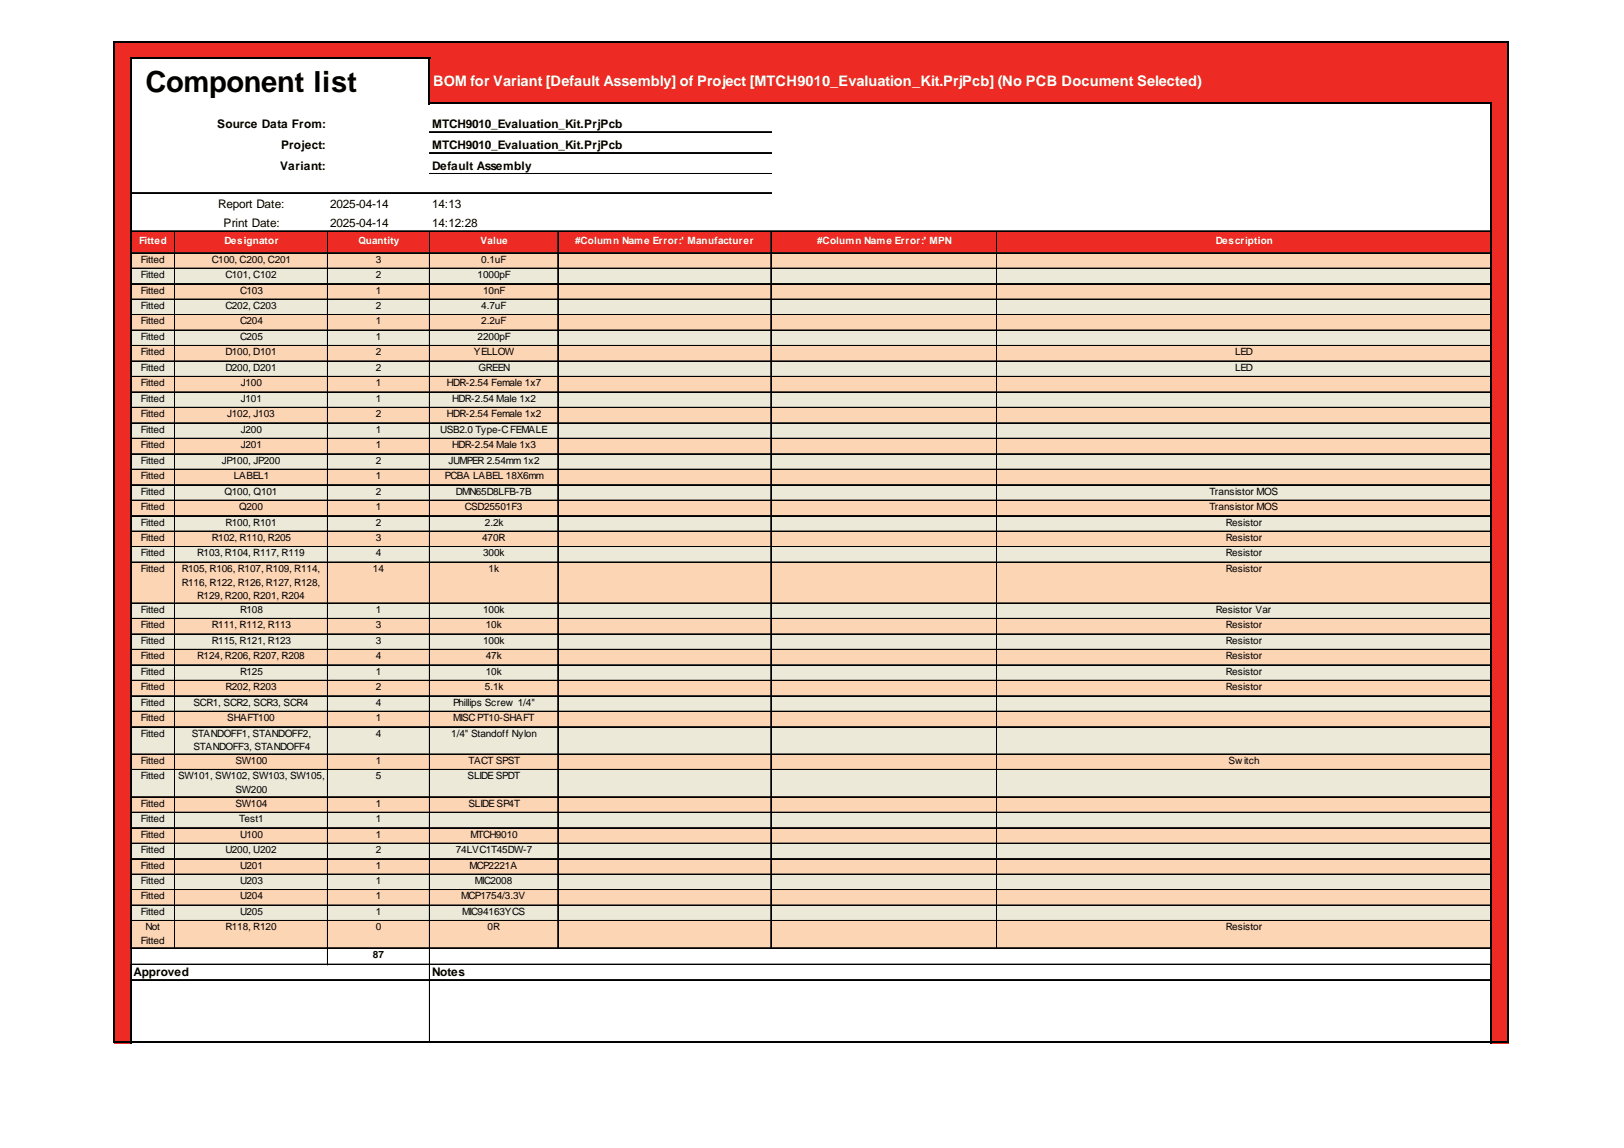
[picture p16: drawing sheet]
<svg xmlns="http://www.w3.org/2000/svg" width="297mm" height="210mm" viewBox="0 0 297 210" stroke-linecap="round" stroke-linejoin="round" font-family="sans-serif">
<defs><g id="words">
<text font-size="5.3" x="26.6" y="16.7">Component list</text>
<text font-size="2.7" fill="#fff" x="79.2" y="15.7">BOM for Variant [Default Assembly] of Project [MTCH9010_Evaluation_Kit.PrjPcb] (No PCB Document Selected)</text>
<g font-size="2.2">
<text x="39.7" y="23.4">Source Data From:</text>
<text x="79" y="23.4">MTCH9010_Evaluation_Kit.PrjPcb</text>
<text x="51.4" y="27.2">Project:</text>
<text x="79" y="27.2">MTCH9010_Evaluation_Kit.PrjPcb</text>
<text x="51.2" y="31">Variant:</text>
<text x="79" y="31">Default Assembly</text>
<text x="39.9" y="38">Report Date:</text>
<text x="40.9" y="41.5">Print Date:</text>
<text x="60.4" y="38">2025-04-14</text>
<text x="60.4" y="41.5">2025-04-14</text>
<text x="79" y="38">14:13</text>
<text x="79" y="41.5">14:12:28</text>
<text x="24.4" y="178.4">Approved</text>
<text x="79" y="178.4">Notes</text>
</g>
<g font-size="1.8" fill="#fff">
<text x="25.4" y="44.7">Fitted</text>
<text x="41.1" y="44.7">Designator</text>
<text x="65.6" y="44.7">Quantity</text>
<text x="87.9" y="44.7">Value</text>
<text x="105.2" y="44.7">#Column Name Error:' Manufacturer</text>
<text x="149.5" y="44.7">#Column Name Error:' MPN</text>
<text x="222.4" y="44.7">Description</text>
</g>
<g font-size="1.8">
<text x="25.8" y="48">Fitted</text>
<text x="25.8" y="50.8">Fitted</text>
<text x="25.8" y="53.7">Fitted</text>
<text x="38.7" y="48">C100, C200, C201</text>
<text x="41.2" y="50.8">C101, C102</text>
<text x="43.9" y="53.7">C103</text>
<text x="68.7" y="48">3</text>
<text x="68.7" y="50.8">2</text>
<text x="68.7" y="53.7">1</text>
<text x="87.4" y="50.8">1000pF</text>
<text x="88" y="48">0.1uF</text>
<text x="88.4" y="53.7">10nF</text>
<text x="25.8" y="56.5">Fitted</text>
<text x="25.8" y="59.3">Fitted</text>
<text x="41.2" y="56.5">C202, C203</text>
<text x="43.9" y="59.3">C204</text>
<text x="68.7" y="56.5">2</text>
<text x="68.7" y="59.3">1</text>
<text x="88" y="56.5">4.7uF</text>
<text x="88" y="59.3">2.2uF</text>
<text x="25.8" y="62.2">Fitted</text>
<text x="25.8" y="65">Fitted</text>
<text x="41.2" y="65">D100, D101</text>
<text x="43.9" y="62.2">C205</text>
<text x="68.7" y="62.2">1</text>
<text x="68.7" y="65">2</text>
<text x="86.7" y="65">YELLOW</text>
<text x="87.4" y="62.2">2200pF</text>
<text x="225.9" y="65">LED</text>
<text x="25.8" y="67.8">Fitted</text>
<text x="25.8" y="70.6">Fitted</text>
<text x="41.2" y="67.8">D200, D201</text>
<text x="44.1" y="70.6">J100</text>
<text x="68.7" y="67.8">2</text>
<text x="68.7" y="70.6">1</text>
<text x="81.7" y="70.6">HDR-2.54 Female 1x7</text>
<text x="87.5" y="67.8">GREEN</text>
<text x="225.9" y="67.8">LED</text>
<text x="25.8" y="73.5">Fitted</text>
<text x="25.8" y="76.3">Fitted</text>
<text x="41.6" y="76.3">J102, J103</text>
<text x="44.1" y="73.5">J101</text>
<text x="68.7" y="73.5">1</text>
<text x="68.7" y="76.3">2</text>
<text x="81.7" y="76.3">HDR-2.54 Female 1x2</text>
<text x="82.7" y="73.5">HDR-2.54 Male 1x2</text>
<text x="25.8" y="79.1">Fitted</text>
<text x="25.8" y="82">Fitted</text>
<text x="44.1" y="79.1">J200</text>
<text x="44.1" y="82">J201</text>
<text x="68.7" y="79.1">1</text>
<text x="68.7" y="82">1</text>
<text x="80.5" y="79.1">USB2.0 Type-CFEMALE</text>
<text x="82.7" y="82">HDR-2.54 Male 1x3</text>
<text x="25.8" y="84.8">Fitted</text>
<text x="25.8" y="87.6">Fitted</text>
<text x="40.6" y="84.8">JP100, JP200</text>
<text x="42.7" y="87.6">LABEL1</text>
<text x="68.7" y="84.8">2</text>
<text x="68.7" y="87.6">1</text>
<text x="81.4" y="87.6">PCBA LABEL 18X6mm</text>
<text x="82" y="84.8">JUMPER 2.54mm1x2</text>
<text x="25.8" y="90.4">Fitted</text>
<text x="25.8" y="93.3">Fitted</text>
<text x="41.1" y="90.4">Q100, Q101</text>
<text x="43.7" y="93.3">Q200</text>
<text x="68.7" y="90.4">2</text>
<text x="68.7" y="93.3">1</text>
<text x="83.4" y="90.4">DMN65D8LFB-7B</text>
<text x="85" y="93.3">CSD25501F3</text>
<text x="221.2" y="90.4">Transistor MOS</text>
<text x="221.2" y="93.3">Transistor MOS</text>
<text x="25.8" y="96.1">Fitted</text>
<text x="25.8" y="98.9">Fitted</text>
<text x="25.8" y="101.7">Fitted</text>
<text x="36.1" y="101.7">R103, R104, R117, R119</text>
<text x="38.7" y="98.9">R102, R110, R205</text>
<text x="41.2" y="96.1">R100, R101</text>
<text x="68.7" y="96.1">2</text>
<text x="68.7" y="98.9">3</text>
<text x="68.7" y="101.7">4</text>
<text x="88.2" y="98.9">470R</text>
<text x="88.4" y="101.7">300k</text>
<text x="88.7" y="96.1">2.2k</text>
<text x="224.2" y="96.1">Resistor</text>
<text x="224.2" y="98.9">Resistor</text>
<text x="224.2" y="101.7">Resistor</text>
<text x="25.8" y="104.6">Fitted</text>
<text x="33.3" y="104.6">R105, R106, R107, R109, R114,</text>
<text x="33.3" y="107.1">R116, R122, R126, R127, R128,</text>
<text x="68.2" y="104.6">14</text>
<text x="89.4" y="104.6">1k</text>
<text x="224.2" y="104.6">Resistor</text>
<text x="25.8" y="112.1">Fitted</text>
<text x="36.1" y="109.6">R129, R200, R201, R204</text>
<text x="43.9" y="112.1">R108</text>
<text x="68.7" y="112.1">1</text>
<text x="88.4" y="112.1">100k</text>
<text x="222.4" y="112.1">Resistor Var</text>
<text x="25.8" y="114.9">Fitted</text>
<text x="25.8" y="117.7">Fitted</text>
<text x="38.7" y="114.9">R111, R112, R113</text>
<text x="38.7" y="117.7">R115, R121, R123</text>
<text x="68.7" y="114.9">3</text>
<text x="68.7" y="117.7">3</text>
<text x="88.4" y="117.7">100k</text>
<text x="88.9" y="114.9">10k</text>
<text x="224.2" y="114.9">Resistor</text>
<text x="224.2" y="117.7">Resistor</text>
<text x="25.8" y="120.5">Fitted</text>
<text x="25.8" y="123.4">Fitted</text>
<text x="36.1" y="120.5">R124, R206, R207, R208</text>
<text x="43.9" y="123.4">R125</text>
<text x="68.7" y="120.5">4</text>
<text x="68.7" y="123.4">1</text>
<text x="88.9" y="120.5">47k</text>
<text x="88.9" y="123.4">10k</text>
<text x="224.2" y="120.5">Resistor</text>
<text x="224.2" y="123.4">Resistor</text>
<text x="25.8" y="126.2">Fitted</text>
<text x="25.8" y="129">Fitted</text>
<text x="25.8" y="131.9">Fitted</text>
<text x="35.4" y="129">SCR1, SCR2, SCR3, SCR4</text>
<text x="41.2" y="126.2">R202, R203</text>
<text x="41.6" y="131.9">SHAFT100</text>
<text x="68.7" y="126.2">2</text>
<text x="68.7" y="129">4</text>
<text x="68.7" y="131.9">1</text>
<text x="82.9" y="129">Phillips Screw 1/4&quot;</text>
<text x="82.9" y="131.9">MISCPT10-SHAFT</text>
<text x="88.7" y="126.2">5.1k</text>
<text x="224.2" y="126.2">Resistor</text>
<text x="25.8" y="134.7">Fitted</text>
<text x="35.1" y="134.7">STANDOFF1, STANDOFF2,</text>
<text x="35.4" y="137.2">STANDOFF3, STANDOFF4</text>
<text x="68.7" y="134.7">4</text>
<text x="82.5" y="134.7">1/4&quot; Standoff Nylon</text>
<text x="25.8" y="139.7">Fitted</text>
<text x="25.8" y="142.5">Fitted</text>
<text x="32.6" y="142.5">SW101, SW102, SW103, SW105,</text>
<text x="43.1" y="139.7">SW100</text>
<text x="68.7" y="139.7">1</text>
<text x="68.7" y="142.5">5</text>
<text x="85.5" y="142.5">SLIDESPDT</text>
<text x="85.7" y="139.7">TACT SPST</text>
<text x="224.7" y="139.7">Sw itch</text>
<text x="25.8" y="147.5">Fitted</text>
<text x="43.1" y="145">SW200</text>
<text x="43.1" y="147.5">SW104</text>
<text x="68.7" y="147.5">1</text>
<text x="85.7" y="147.5">SLIDESP4T</text>
<text x="25.8" y="150.3">Fitted</text>
<text x="25.8" y="153.2">Fitted</text>
<text x="25.8" y="156">Fitted</text>
<text x="41.2" y="156">U200, U202</text>
<text x="43.7" y="150.3">Test1</text>
<text x="43.9" y="153.2">U100</text>
<text x="68.7" y="150.3">1</text>
<text x="68.7" y="153.2">1</text>
<text x="68.7" y="156">2</text>
<text x="83.4" y="156">74LVC1T45DW-7</text>
<text x="86" y="153.2">MTCH9010</text>
<text x="25.8" y="158.8">Fitted</text>
<text x="25.8" y="161.6">Fitted</text>
<text x="43.9" y="158.8">U201</text>
<text x="43.9" y="161.6">U203</text>
<text x="68.7" y="158.8">1</text>
<text x="68.7" y="161.6">1</text>
<text x="85.9" y="158.8">MCP2221A</text>
<text x="86.9" y="161.6">MIC2008</text>
<text x="25.8" y="164.5">Fitted</text>
<text x="25.8" y="167.3">Fitted</text>
<text x="43.9" y="164.5">U204</text>
<text x="43.9" y="167.3">U205</text>
<text x="68.7" y="164.5">1</text>
<text x="68.7" y="167.3">1</text>
<text x="84.4" y="164.5">MCP1754/3.3V</text>
<text x="84.5" y="167.3">MIC94163YCS</text>
<text x="25.8" y="172.6">Fitted</text>
<text x="26.6" y="170.1">Not</text>
<text x="41.2" y="170.1">R118, R120</text>
<text x="68.7" y="170.1">0</text>
<text x="89.2" y="170.1">0R</text>
<text x="224.2" y="170.1">Resistor</text>
<text x="68.2" y="175.1">87</text>
</g>
</g></defs>
<g fill="#ee2a24">
<path d="M20.9 7.7h255.1v3.1h-255.1z"/>
<path d="M20.9 10.6h3.2v8.5h-3.2z"/>
</g>
<path d="M23.9 10.6h54.8v8.5h-54.8z" fill="#fff"/>
<g fill="#ee2a24">
<path d="M78.5 10.6h197.5v8.5h-197.5z"/>
<path d="M20.9 18.9h3.2v13h-3.2z"/>
</g>
<g fill="#fff">
<path d="M23.9 18.9h36.2v13h-36.2z"/>
<path d="M78.5 18.9h194.3v13h-194.3z"/>
</g>
<g fill="#ee2a24">
<path d="M272.7 18.9h3.3v13h-3.3z"/>
<path d="M20.9 31.7h3.2v10.7h-3.2z"/>
</g>
<path d="M23.9 31.7h248.9v10.7h-248.9z" fill="#fff"/>
<g fill="#ee2a24">
<path d="M272.7 31.7h3.3v10.7h-3.3z"/>
<path d="M20.9 42.2h255.1v4.2h-255.1z"/>
<path d="M20.9 46.2h3.2v3h-3.2z"/>
</g>
<path d="M23.9 46.2h248.9v3h-248.9z" fill="#fcd5b4"/>
<g fill="#ee2a24">
<path d="M272.7 46.2h3.3v3h-3.3z"/>
<path d="M20.9 49h3.2v3h-3.2z"/>
</g>
<path d="M23.9 49h248.9v3h-248.9z" fill="#ece9d8"/>
<g fill="#ee2a24">
<path d="M272.7 49h3.3v3h-3.3z"/>
<path d="M20.9 51.8h3.2v3h-3.2z"/>
</g>
<path d="M23.9 51.8h248.9v3h-248.9z" fill="#fcd5b4"/>
<g fill="#ee2a24">
<path d="M272.7 51.8h3.3v3h-3.3z"/>
<path d="M20.9 54.7h3.2v3h-3.2z"/>
</g>
<path d="M23.9 54.7h248.9v3h-248.9z" fill="#ece9d8"/>
<g fill="#ee2a24">
<path d="M272.7 54.7h3.3v3h-3.3z"/>
<path d="M20.9 57.5h3.2v3h-3.2z"/>
</g>
<path d="M23.9 57.5h248.9v3h-248.9z" fill="#fcd5b4"/>
<g fill="#ee2a24">
<path d="M272.7 57.5h3.3v3h-3.3z"/>
<path d="M20.9 60.3h3.2v3h-3.2z"/>
</g>
<path d="M23.9 60.3h248.9v3h-248.9z" fill="#ece9d8"/>
<g fill="#ee2a24">
<path d="M272.7 60.3h3.3v3h-3.3z"/>
<path d="M20.9 63.2h3.2v3h-3.2z"/>
</g>
<path d="M23.9 63.2h248.9v3h-248.9z" fill="#fcd5b4"/>
<g fill="#ee2a24">
<path d="M272.7 63.2h3.3v3h-3.3z"/>
<path d="M20.9 66h3.2v3h-3.2z"/>
</g>
<path d="M23.9 66h248.9v3h-248.9z" fill="#ece9d8"/>
<g fill="#ee2a24">
<path d="M272.7 66h3.3v3h-3.3z"/>
<path d="M20.9 68.8h3.2v3h-3.2z"/>
</g>
<path d="M23.9 68.8h248.9v3h-248.9z" fill="#fcd5b4"/>
<g fill="#ee2a24">
<path d="M272.7 68.8h3.3v3h-3.3z"/>
<path d="M20.9 71.6h3.2v3h-3.2z"/>
</g>
<path d="M23.9 71.6h248.9v3h-248.9z" fill="#ece9d8"/>
<g fill="#ee2a24">
<path d="M272.7 71.6h3.3v3h-3.3z"/>
<path d="M20.9 74.5h3.2v3h-3.2z"/>
</g>
<path d="M23.9 74.5h248.9v3h-248.9z" fill="#fcd5b4"/>
<g fill="#ee2a24">
<path d="M272.7 74.5h3.3v3h-3.3z"/>
<path d="M20.9 77.3h3.2v3h-3.2z"/>
</g>
<path d="M23.9 77.3h248.9v3h-248.9z" fill="#ece9d8"/>
<g fill="#ee2a24">
<path d="M272.7 77.3h3.3v3h-3.3z"/>
<path d="M20.9 80.1h3.2v3h-3.2z"/>
</g>
<path d="M23.9 80.1h248.9v3h-248.9z" fill="#fcd5b4"/>
<g fill="#ee2a24">
<path d="M272.7 80.1h3.3v3h-3.3z"/>
<path d="M20.9 83h3.2v3h-3.2z"/>
</g>
<path d="M23.9 83h248.9v3h-248.9z" fill="#ece9d8"/>
<g fill="#ee2a24">
<path d="M272.7 83h3.3v3h-3.3z"/>
<path d="M20.9 85.8h3.2v3h-3.2z"/>
</g>
<path d="M23.9 85.8h248.9v3h-248.9z" fill="#fcd5b4"/>
<g fill="#ee2a24">
<path d="M272.7 85.8h3.3v3h-3.3z"/>
<path d="M20.9 88.6h3.2v3h-3.2z"/>
</g>
<path d="M23.9 88.6h248.9v3h-248.9z" fill="#ece9d8"/>
<g fill="#ee2a24">
<path d="M272.7 88.6h3.3v3h-3.3z"/>
<path d="M20.9 91.4h3.2v3h-3.2z"/>
</g>
<path d="M23.9 91.4h248.9v3h-248.9z" fill="#fcd5b4"/>
<g fill="#ee2a24">
<path d="M272.7 91.4h3.3v3h-3.3z"/>
<path d="M20.9 94.3h3.2v3h-3.2z"/>
</g>
<path d="M23.9 94.3h248.9v3h-248.9z" fill="#ece9d8"/>
<g fill="#ee2a24">
<path d="M272.7 94.3h3.3v3h-3.3z"/>
<path d="M20.9 97.1h3.2v3h-3.2z"/>
</g>
<path d="M23.9 97.1h248.9v3h-248.9z" fill="#fcd5b4"/>
<g fill="#ee2a24">
<path d="M272.7 97.1h3.3v3h-3.3z"/>
<path d="M20.9 99.9h3.2v3h-3.2z"/>
</g>
<path d="M23.9 99.9h248.9v3h-248.9z" fill="#ece9d8"/>
<g fill="#ee2a24">
<path d="M272.7 99.9h3.3v3h-3.3z"/>
<path d="M20.9 102.8h3.2v7.6h-3.2z"/>
</g>
<path d="M23.9 102.8h248.9v7.6h-248.9z" fill="#fcd5b4"/>
<g fill="#ee2a24">
<path d="M272.7 102.8h3.3v7.6h-3.3z"/>
<path d="M20.9 110.2h3.2v3h-3.2z"/>
</g>
<path d="M23.9 110.2h248.9v3h-248.9z" fill="#ece9d8"/>
<g fill="#ee2a24">
<path d="M272.7 110.2h3.3v3h-3.3z"/>
<path d="M20.9 113.1h3.2v3h-3.2z"/>
</g>
<path d="M23.9 113.1h248.9v3h-248.9z" fill="#fcd5b4"/>
<g fill="#ee2a24">
<path d="M272.7 113.1h3.3v3h-3.3z"/>
<path d="M20.9 115.9h3.2v3h-3.2z"/>
</g>
<path d="M23.9 115.9h248.9v3h-248.9z" fill="#ece9d8"/>
<g fill="#ee2a24">
<path d="M272.7 115.9h3.3v3h-3.3z"/>
<path d="M20.9 118.7h3.2v3h-3.2z"/>
</g>
<path d="M23.9 118.7h248.9v3h-248.9z" fill="#fcd5b4"/>
<g fill="#ee2a24">
<path d="M272.7 118.7h3.3v3h-3.3z"/>
<path d="M20.9 121.6h3.2v2.9h-3.2z"/>
</g>
<path d="M23.9 121.6h248.9v2.9h-248.9z" fill="#ece9d8"/>
<g fill="#ee2a24">
<path d="M272.7 121.6h3.3v2.9h-3.3z"/>
<path d="M20.9 124.4h3.2v3h-3.2z"/>
</g>
<path d="M23.9 124.4h248.9v3h-248.9z" fill="#fcd5b4"/>
<g fill="#ee2a24">
<path d="M272.7 124.4h3.3v3h-3.3z"/>
<path d="M20.9 127.2h3.2v3h-3.2z"/>
</g>
<path d="M23.9 127.2h248.9v3h-248.9z" fill="#ece9d8"/>
<g fill="#ee2a24">
<path d="M272.7 127.2h3.3v3h-3.3z"/>
<path d="M20.9 130h3.2v3h-3.2z"/>
</g>
<path d="M23.9 130h248.9v3h-248.9z" fill="#fcd5b4"/>
<g fill="#ee2a24">
<path d="M272.7 130h3.3v3h-3.3z"/>
<path d="M20.9 132.9h3.2v5.1h-3.2z"/>
</g>
<path d="M23.9 132.9h248.9v5.1h-248.9z" fill="#ece9d8"/>
<g fill="#ee2a24">
<path d="M272.7 132.9h3.3v5.1h-3.3z"/>
<path d="M20.9 137.9h3.2v2.9h-3.2z"/>
</g>
<path d="M23.9 137.9h248.9v2.9h-248.9z" fill="#fcd5b4"/>
<g fill="#ee2a24">
<path d="M272.7 137.9h3.3v2.9h-3.3z"/>
<path d="M20.9 140.7h3.2v5.1h-3.2z"/>
</g>
<path d="M23.9 140.7h248.9v5.1h-248.9z" fill="#ece9d8"/>
<g fill="#ee2a24">
<path d="M272.7 140.7h3.3v5.1h-3.3z"/>
<path d="M20.9 145.7h3.2v3h-3.2z"/>
</g>
<path d="M23.9 145.7h248.9v3h-248.9z" fill="#fcd5b4"/>
<g fill="#ee2a24">
<path d="M272.7 145.7h3.3v3h-3.3z"/>
<path d="M20.9 148.5h3.2v3h-3.2z"/>
</g>
<path d="M23.9 148.5h248.9v3h-248.9z" fill="#ece9d8"/>
<g fill="#ee2a24">
<path d="M272.7 148.5h3.3v3h-3.3z"/>
<path d="M20.9 151.3h3.2v3h-3.2z"/>
</g>
<path d="M23.9 151.3h248.9v3h-248.9z" fill="#fcd5b4"/>
<g fill="#ee2a24">
<path d="M272.7 151.3h3.3v3h-3.3z"/>
<path d="M20.9 154.2h3.2v3h-3.2z"/>
</g>
<path d="M23.9 154.2h248.9v3h-248.9z" fill="#ece9d8"/>
<g fill="#ee2a24">
<path d="M272.7 154.2h3.3v3h-3.3z"/>
<path d="M20.9 157h3.2v3h-3.2z"/>
</g>
<path d="M23.9 157h248.9v3h-248.9z" fill="#fcd5b4"/>
<g fill="#ee2a24">
<path d="M272.7 157h3.3v3h-3.3z"/>
<path d="M20.9 159.8h3.2v3h-3.2z"/>
</g>
<path d="M23.9 159.8h248.9v3h-248.9z" fill="#ece9d8"/>
<g fill="#ee2a24">
<path d="M272.7 159.8h3.3v3h-3.3z"/>
<path d="M20.9 162.6h3.2v3h-3.2z"/>
</g>
<path d="M23.9 162.6h248.9v3h-248.9z" fill="#fcd5b4"/>
<g fill="#ee2a24">
<path d="M272.7 162.6h3.3v3h-3.3z"/>
<path d="M20.9 165.5h3.2v3h-3.2z"/>
</g>
<path d="M23.9 165.5h248.9v3h-248.9z" fill="#ece9d8"/>
<g fill="#ee2a24">
<path d="M272.7 165.5h3.3v3h-3.3z"/>
<path d="M20.9 168.3h3.2v5.2h-3.2z"/>
</g>
<path d="M23.9 168.3h248.9v5.2h-248.9z" fill="#fcd5b4"/>
<g fill="#ee2a24">
<path d="M272.7 168.3h3.3v5.2h-3.3z"/>
<path d="M20.9 173.3h3.2v17.5h-3.2z"/>
<path d="M272.7 173.3h3.3v17.5h-3.3z"/>
</g>
<path d="M23.9 10.4v163.1M24.1 10.6h54.6M78.5 10.8v8.3M78.7 18.9h194.1M272.7 19.1v154.4M275.8 7.8v183M23.9 176.3v14.5M272.7 176.3v14.5M20.9 190.6h255.1" fill="none" stroke="#000" stroke-width=".33"/>
<g fill="none" stroke="#000" stroke-width=".18">
<path d="M24.1 35.2h117M24.1 35.3h117M78.5 24.1h62.6M78.5 24.2h62.6M78.5 27.9h62.6M78.5 28h62.6M78.5 31.7h62.6M78.5 31.8h62.6M24.1 49h7.8M24.1 49.1h7.8M24.1 51.8h7.8M24.1 51.9h7.8"/>
<path d="M24.1 54.7h7.8M24.1 54.8h7.8M24.1 57.5h7.8M24.1 57.6h7.8M24.1 42.2h248.4M24.1 42.3h248.4M24.1 46.2h248.4M24.1 46.3h248.4M31.9 42.4v131.1M32 42.4v131.1M32.1 49h27.8M32.1 49.1h27.8"/>
<path d="M32.1 51.8h27.8M32.1 51.9h27.8M32.1 54.7h27.8M32.1 54.8h27.8M32.1 57.5h27.8M32.1 57.6h27.8M59.9 42.4v134M60 42.4v134M60.1 49h18.4M60.1 49.1h18.4M60.1 51.8h18.4M60.1 51.9h18.4"/>
<path d="M60.1 54.7h18.4M60.1 54.8h18.4M60.1 57.5h18.4M60.1 57.6h18.4M78.5 42.4v148M78.6 42.4v148M78.7 49h23.3M78.7 49.1h23.3M78.7 51.8h23.3M78.7 51.9h23.3M78.7 54.7h23.3M78.7 54.8h23.3"/>
<path d="M78.7 57.5h23.3M78.7 57.6h23.3M102 42.4v131.1M102.1 42.4v131.1M102.2 49h38.8M102.2 49.1h38.8M102.2 51.8h38.8M102.2 51.9h38.8M102.2 54.7h38.8M102.2 54.8h38.8M102.2 57.5h38.8M102.2 57.6h38.8"/>
<path d="M141 42.4v131.1M141.1 42.4v131.1M141.1 49h41.2M141.1 49.1h41.2M141.1 51.8h41.2M141.1 51.9h41.2M141.1 54.7h41.2M141.1 54.8h41.2M141.1 57.5h41.2M141.1 57.6h41.2M182.3 42.4v131.1M182.4 42.4v131.1"/>
<path d="M182.4 49h90.1M182.4 49.1h90.1M182.4 51.8h90.1M182.4 51.9h90.1M182.4 54.7h90.1M182.4 54.8h90.1M182.4 57.5h90.1M182.4 57.6h90.1M24.1 60.3h7.8M24.1 60.4h7.8M24.1 63.2h7.8M24.1 66h7.8"/>
<path d="M24.1 66.1h7.8M24.1 68.8h7.8M24.1 68.9h7.8M24.1 71.6h7.8M24.1 71.7h7.8M24.1 74.5h7.8M24.1 74.6h7.8M24.1 77.3h7.8M24.1 77.4h7.8M32.1 60.3h27.8M32.1 60.4h27.8M32.1 63.2h27.8"/>
<path d="M32.1 66h27.8M32.1 66.1h27.8M32.1 68.8h27.8M32.1 68.9h27.8M32.1 71.6h27.8M32.1 71.7h27.8M32.1 74.5h27.8M32.1 74.6h27.8M32.1 77.3h27.8M32.1 77.4h27.8M60.1 60.3h18.4M60.1 60.4h18.4"/>
<path d="M60.1 63.2h18.4M60.1 66h18.4M60.1 66.1h18.4M60.1 68.8h18.4M60.1 68.9h18.4M60.1 71.6h18.4M60.1 71.7h18.4M60.1 74.5h18.4M60.1 74.6h18.4M60.1 77.3h18.4M60.1 77.4h18.4M78.7 60.3h23.3"/>
<path d="M78.7 60.4h23.3M78.7 63.2h23.3M78.7 66h23.3M78.7 66.1h23.3M78.7 68.8h23.3M78.7 68.9h23.3M78.7 71.6h23.3M78.7 71.7h23.3M78.7 74.5h23.3M78.7 74.6h23.3M78.7 77.3h23.3M78.7 77.4h23.3"/>
<path d="M102.2 60.3h38.8M102.2 60.4h38.8M102.2 63.2h38.8M102.2 66h38.8M102.2 66.1h38.8M102.2 68.8h38.8M102.2 68.9h38.8M102.2 71.6h38.8M102.2 71.7h38.8M102.2 74.5h38.8M102.2 74.6h38.8M102.2 77.3h38.8"/>
<path d="M102.2 77.4h38.8M141.1 60.3h41.2M141.1 60.4h41.2M141.1 63.2h41.2M141.1 66h41.2M141.1 66.1h41.2M141.1 68.8h41.2M141.1 68.9h41.2M141.1 71.6h41.2M141.1 71.7h41.2M141.1 74.5h41.2M141.1 74.6h41.2"/>
<path d="M141.1 77.3h41.2M141.1 77.4h41.2M182.4 60.3h90.1M182.4 60.4h90.1M182.4 63.2h90.1M182.4 66h90.1M182.4 66.1h90.1M182.4 68.8h90.1M182.4 68.9h90.1M182.4 71.6h90.1M182.4 71.7h90.1M182.4 74.5h90.1"/>
<path d="M182.4 74.6h90.1M182.4 77.3h90.1M182.4 77.4h90.1M24.1 80.1h7.8M24.1 80.2h7.8M24.1 83h7.8M24.1 85.8h7.8M24.1 85.9h7.8M24.1 88.6h7.8M24.1 88.7h7.8M24.1 91.4h7.8M24.1 91.5h7.8"/>
<path d="M24.1 94.3h7.8M24.1 94.4h7.8M24.1 97.1h7.8M24.1 97.2h7.8M24.1 99.9h7.8M32.1 80.1h27.8M32.1 80.2h27.8M32.1 83h27.8M32.1 85.8h27.8M32.1 85.9h27.8M32.1 88.6h27.8M32.1 88.7h27.8"/>
<path d="M32.1 91.4h27.8M32.1 91.5h27.8M32.1 94.3h27.8M32.1 94.4h27.8M32.1 97.1h27.8M32.1 97.2h27.8M32.1 99.9h27.8M60.1 80.1h18.4M60.1 80.2h18.4M60.1 83h18.4M60.1 85.8h18.4M60.1 85.9h18.4"/>
<path d="M60.1 88.6h18.4M60.1 88.7h18.4M60.1 91.4h18.4M60.1 91.5h18.4M60.1 94.3h18.4M60.1 94.4h18.4M60.1 97.1h18.4M60.1 97.2h18.4M60.1 99.9h18.4M78.7 80.1h23.3M78.7 80.2h23.3M78.7 83h23.3"/>
<path d="M78.7 85.8h23.3M78.7 85.9h23.3M78.7 88.6h23.3M78.7 88.7h23.3M78.7 91.4h23.3M78.7 91.5h23.3M78.7 94.3h23.3M78.7 94.4h23.3M78.7 97.1h23.3M78.7 97.2h23.3M78.7 99.9h23.3M102.2 80.1h38.8"/>
<path d="M102.2 80.2h38.8M102.2 83h38.8M102.2 85.8h38.8M102.2 85.9h38.8M102.2 88.6h38.8M102.2 88.7h38.8M102.2 91.4h38.8M102.2 91.5h38.8M102.2 94.3h38.8M102.2 94.4h38.8M102.2 97.1h38.8M102.2 97.2h38.8"/>
<path d="M102.2 99.9h38.8M141.1 80.1h41.2M141.1 80.2h41.2M141.1 83h41.2M141.1 85.8h41.2M141.1 85.9h41.2M141.1 88.6h41.2M141.1 88.7h41.2M141.1 91.4h41.2M141.1 91.5h41.2M141.1 94.3h41.2M141.1 94.4h41.2"/>
<path d="M141.1 97.1h41.2M141.1 97.2h41.2M141.1 99.9h41.2M182.4 80.1h90.1M182.4 80.2h90.1M182.4 83h90.1M182.4 85.8h90.1M182.4 85.9h90.1M182.4 88.6h90.1M182.4 88.7h90.1M182.4 91.4h90.1M182.4 91.5h90.1"/>
<path d="M182.4 94.3h90.1M182.4 94.4h90.1M182.4 97.1h90.1M182.4 97.2h90.1M182.4 99.9h90.1M24.1 100h7.8M24.1 102.8h7.8M24.1 110.2h7.8M24.1 110.3h7.8M24.1 113.1h7.8M24.1 113.2h7.8M24.1 115.9h7.8"/>
<path d="M24.1 116h7.8M24.1 118.7h7.8M24.1 118.8h7.8M32.1 100h27.8M32.1 102.8h27.8M32.1 110.2h27.8M32.1 110.3h27.8M32.1 113.1h27.8M32.1 113.2h27.8M32.1 115.9h27.8M32.1 116h27.8M32.1 118.7h27.8"/>
<path d="M32.1 118.8h27.8M60.1 100h18.4M60.1 102.8h18.4M60.1 110.2h18.4M60.1 110.3h18.4M60.1 113.1h18.4M60.1 113.2h18.4M60.1 115.9h18.4M60.1 116h18.4M60.1 118.7h18.4M60.1 118.8h18.4M78.7 100h23.3"/>
<path d="M78.7 102.8h23.3M78.7 110.2h23.3M78.7 110.3h23.3M78.7 113.1h23.3M78.7 113.2h23.3M78.7 115.9h23.3M78.7 116h23.3M78.7 118.7h23.3M78.7 118.8h23.3M102.2 100h38.8M102.2 102.8h38.8M102.2 110.2h38.8"/>
<path d="M102.2 110.3h38.8M102.2 113.1h38.8M102.2 113.2h38.8M102.2 115.9h38.8M102.2 116h38.8M102.2 118.7h38.8M102.2 118.8h38.8M141.1 100h41.2M141.1 102.8h41.2M141.1 110.2h41.2M141.1 110.3h41.2M141.1 113.1h41.2"/>
<path d="M141.1 113.2h41.2M141.1 115.9h41.2M141.1 116h41.2M141.1 118.7h41.2M141.1 118.8h41.2M182.4 100h90.1M182.4 102.8h90.1M182.4 110.2h90.1M182.4 110.3h90.1M182.4 113.1h90.1M182.4 113.2h90.1M182.4 115.9h90.1"/>
<path d="M182.4 116h90.1M182.4 118.7h90.1M182.4 118.8h90.1M24.1 121.6h7.8M24.1 124.4h7.8M24.1 124.5h7.8M24.1 127.2h7.8M24.1 127.3h7.8M24.1 130h7.8M24.1 130.1h7.8M24.1 132.9h7.8M24.1 137.9h7.8"/>
<path d="M32.1 121.6h27.8M32.1 124.4h27.8M32.1 124.5h27.8M32.1 127.2h27.8M32.1 127.3h27.8M32.1 130h27.8M32.1 130.1h27.8M32.1 132.9h27.8M32.1 137.9h27.8M60.1 121.6h18.4M60.1 124.4h18.4M60.1 124.5h18.4"/>
<path d="M60.1 127.2h18.4M60.1 127.3h18.4M60.1 130h18.4M60.1 130.1h18.4M60.1 132.9h18.4M60.1 137.9h18.4M78.7 121.6h23.3M78.7 124.4h23.3M78.7 124.5h23.3M78.7 127.2h23.3M78.7 127.3h23.3M78.7 130h23.3"/>
<path d="M78.7 130.1h23.3M78.7 132.9h23.3M78.7 137.9h23.3M102.2 121.6h38.8M102.2 124.4h38.8M102.2 124.5h38.8M102.2 127.2h38.8M102.2 127.3h38.8M102.2 130h38.8M102.2 130.1h38.8M102.2 132.9h38.8M102.2 137.9h38.8"/>
<path d="M141.1 121.6h41.2M141.1 124.4h41.2M141.1 124.5h41.2M141.1 127.2h41.2M141.1 127.3h41.2M141.1 130h41.2M141.1 130.1h41.2M141.1 132.9h41.2M141.1 137.9h41.2M182.4 121.6h90.1M182.4 124.4h90.1M182.4 124.5h90.1"/>
<path d="M182.4 127.2h90.1M182.4 127.3h90.1M182.4 130h90.1M182.4 130.1h90.1M182.4 132.9h90.1M182.4 137.9h90.1M24.1 140.7h7.8M24.1 140.8h7.8M24.1 145.7h7.8M24.1 145.8h7.8M24.1 148.5h7.8M24.1 148.6h7.8"/>
<path d="M24.1 151.3h7.8M24.1 151.4h7.8M24.1 154.2h7.8M24.1 157h7.8M24.1 157.1h7.8M24.1 159.8h7.8M24.1 159.9h7.8M32.1 140.7h27.8M32.1 140.8h27.8M32.1 145.7h27.8M32.1 145.8h27.8M32.1 148.5h27.8"/>
<path d="M32.1 148.6h27.8M32.1 151.3h27.8M32.1 151.4h27.8M32.1 154.2h27.8M32.1 157h27.8M32.1 157.1h27.8M32.1 159.8h27.8M32.1 159.9h27.8M60.1 140.7h18.4M60.1 140.8h18.4M60.1 145.7h18.4M60.1 145.8h18.4"/>
<path d="M60.1 148.5h18.4M60.1 148.6h18.4M60.1 151.3h18.4M60.1 151.4h18.4M60.1 154.2h18.4M60.1 157h18.4M60.1 157.1h18.4M60.1 159.8h18.4M60.1 159.9h18.4M78.7 140.7h23.3M78.7 140.8h23.3M78.7 145.7h23.3"/>
<path d="M78.7 145.8h23.3M78.7 148.5h23.3M78.7 148.6h23.3M78.7 151.3h23.3M78.7 151.4h23.3M78.7 154.2h23.3M78.7 157h23.3M78.7 157.1h23.3M78.7 159.8h23.3M78.7 159.9h23.3M102.2 140.7h38.8M102.2 140.8h38.8"/>
<path d="M102.2 145.7h38.8M102.2 145.8h38.8M102.2 148.5h38.8M102.2 148.6h38.8M102.2 151.3h38.8M102.2 151.4h38.8M102.2 154.2h38.8M102.2 157h38.8M102.2 157.1h38.8M102.2 159.8h38.8M102.2 159.9h38.8M141.1 140.7h41.2"/>
<path d="M141.1 140.8h41.2M141.1 145.7h41.2M141.1 145.8h41.2M141.1 148.5h41.2M141.1 148.6h41.2M141.1 151.3h41.2M141.1 151.4h41.2M141.1 154.2h41.2M141.1 157h41.2M141.1 157.1h41.2M141.1 159.8h41.2M141.1 159.9h41.2"/>
<path d="M182.4 140.7h90.1M182.4 140.8h90.1M182.4 145.7h90.1M182.4 145.8h90.1M182.4 148.5h90.1M182.4 148.6h90.1M182.4 151.3h90.1M182.4 151.4h90.1M182.4 154.2h90.1M182.4 157h90.1M182.4 157.1h90.1M182.4 159.8h90.1"/>
<path d="M182.4 159.9h90.1M23.9 173.5v2.8M24 173.5v2.8M24.1 162.6h7.8M24.1 162.7h7.8M24.1 165.5h7.8M24.1 165.6h7.8M24.1 168.3h7.8M24.1 168.4h7.8M24.1 173.3h248.4M24.1 173.4h248.4M24.1 176.3h248.4"/>
<path d="M24.1 176.4h248.4M24.1 179.1h248.4M24.1 179.2h248.4M32.1 162.6h27.8M32.1 162.7h27.8M32.1 165.5h27.8M32.1 165.6h27.8M32.1 168.3h27.8M32.1 168.4h27.8M60.1 162.6h18.4M60.1 162.7h18.4M60.1 165.5h18.4"/>
<path d="M60.1 165.6h18.4M60.1 168.3h18.4M60.1 168.4h18.4M78.7 162.6h23.3M78.7 162.7h23.3M78.7 165.5h23.3M78.7 165.6h23.3M78.7 168.3h23.3M78.7 168.4h23.3M102.2 162.6h38.8M102.2 162.7h38.8M102.2 165.5h38.8"/>
<path d="M102.2 165.6h38.8M102.2 168.3h38.8M102.2 168.4h38.8M141.1 162.6h41.2M141.1 162.7h41.2M141.1 165.5h41.2M141.1 165.6h41.2M141.1 168.3h41.2M141.1 168.4h41.2M182.4 162.6h90.1M182.4 162.7h90.1M182.4 165.5h90.1"/>
<path d="M182.4 165.6h90.1M182.4 168.3h90.1M182.4 168.4h90.1M272.7 173.5v2.8M272.8 173.5v2.8"/>
</g>
<path d="M20.8 7.5v183.3M20.9 7.7h255.1" fill="none" stroke="#000" stroke-width=".22"/>
<use href="#words"/>
</svg>
